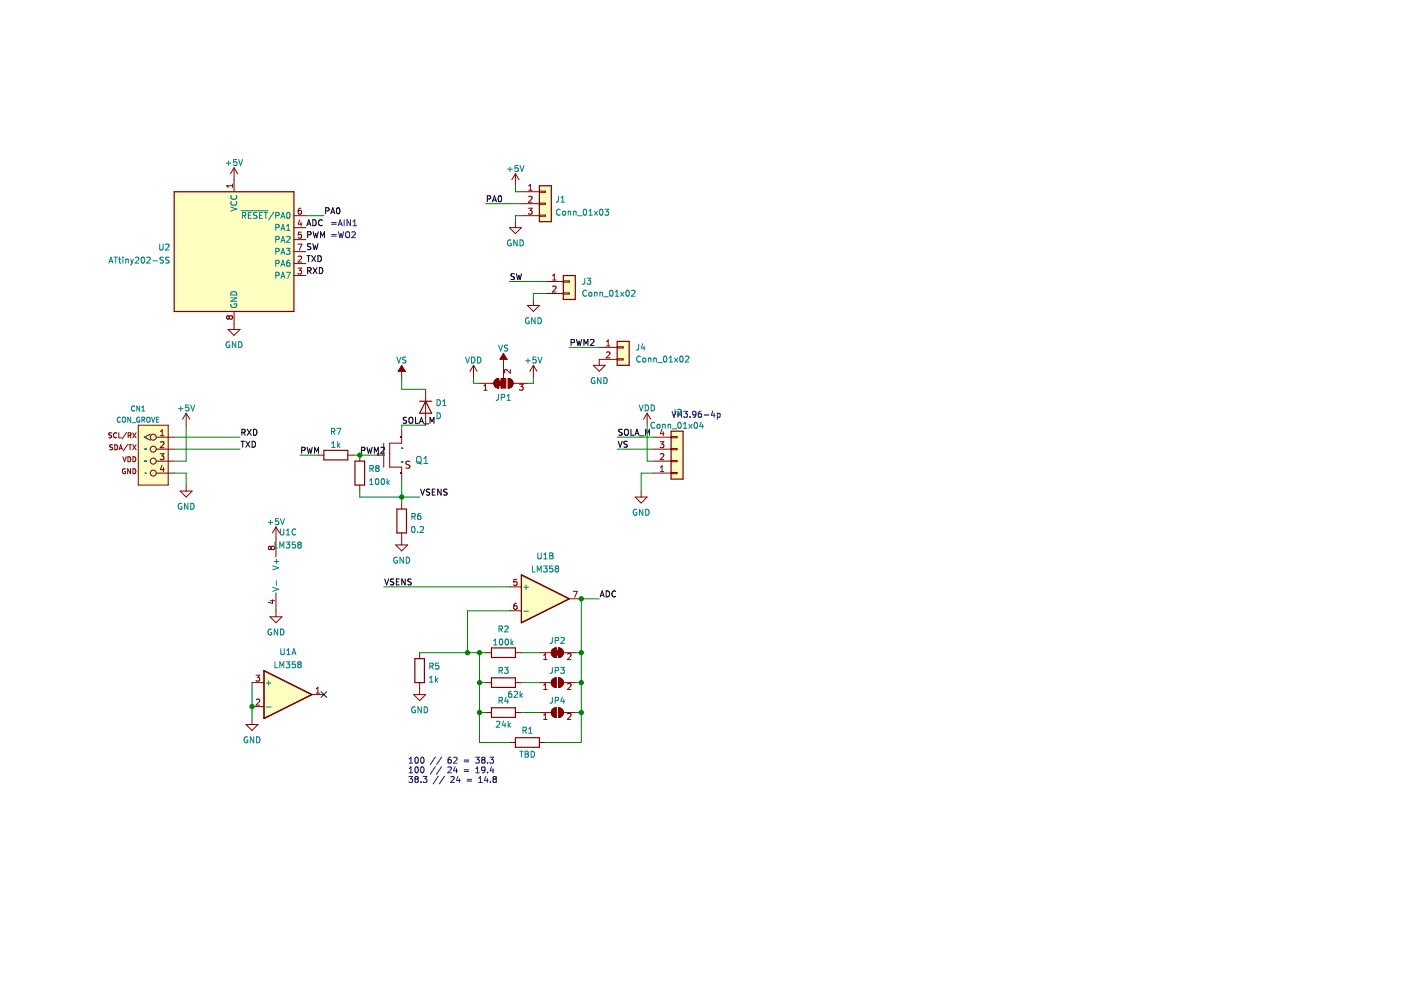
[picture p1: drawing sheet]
<svg xmlns="http://www.w3.org/2000/svg" width="297mm" height="210mm" viewBox="0 0 297 210" stroke-linecap="round" stroke-linejoin="round" font-family="sans-serif">
<path d="M.1 0h297v209.9h-297z" fill-rule="evenodd" fill="#fff" stroke="#fff" stroke-width=".21"/>
<g fill="none" stroke="#840000" stroke-width=".21">
<path d="M109.3 36.8l-.8 1.3M109.3 36.8v2.6M109.3 36.8l.7 1.3M108 48.3h2.6l-1.3 1.2zM109.3 47v1.3M80.1 96.5h.1M80.1 96.2h.1M80.1 96.5h1.3M81.4 94v5M84.9 92.7h.1M85.2 91.4v2.6h-2.6v5h2.6v2.6M86.9 97.8h-.6l-.2 .1v.4l.7 .3 .1 .4-.3 .3-.5-.1"/>
<path d="M38.2 104.1h2.5l-1.2 1.3zM39.5 102.8v1.3M57.5 116.1l-.3-.3-.3 .3v.2l.3 .2 .3-.2M57.5 116.1l.2-.3h.3l.2 .3v.2l-.2 .2h-.4l-.1-.2M57.5 116.1v.2M58.5 111.7v6.4M58.5 111.7l-.8 1.3M58.5 111.7l.8 1.3M84.9 100.3h.1M85.2 106.7v1.2M85.2 113v1.3M57.3 127.4h.9"/>
<path d="M57.8 127.2v.8l-.9-.3M58.5 125.7v3.8M89 138.4v1.3M102.9 138.4h1.3M109.3 138.4h1.3M89 144.7v1.3M102.9 144.7h1.3M109.3 144.7h1.3"/>
</g>
<g fill="none" stroke="#008484" stroke-width=".21">
<path d="M107.6 35.9h1M108.1 35.4v1M109.8 35.1h-.6v.6l.6-.1v.6l-.2 .2-.4-.2M110.2 35.1l.5 1.3 .4-1.3M108.3 50.9a.58 .58 0 0 0-.7 .6 .58 .58 0 0 0 .8 .5v-.4h-.3M109.6 50.9v1.2l-.7-1.2v1.2M110.2 50.9a.64 .64 0 0 1 .8 .6 .64 .64 0 0 1-.8 .6zM81.2 96.5h.1M85.2 97.9h.1M85.2 95.1h.1M88.4 97l.3-.2a.5 .5 0 0 1 .6 .5v.5a.5 .5 0 0 1-.5 .5 .5 .5 0 0 1-.5-.5zM88.6 97.9l.8 .5"/>
<path d="M89.9 98.3h.8M89.9 97.2l.4-.4v1.5M38.5 106.8a.58 .58 0 0 0-.7 .6 .58 .58 0 0 0 .8 .5v-.5h-.3M39.8 106.7v1.3l-.7-1.3v1.3M40.4 106.7a.64 .64 0 0 1 .8 .6 .64 .64 0 0 1-.8 .7zM56.9 110.8h.9M57.4 110.3v.9M57.8 120l1.3 .4-1.3 .4M58.1 119.1h1M58.3 114.9v1.3h.6M58.6 118.6v1M59.1 110h-.7v.6l.6-.1 .1 .6-.2 .1-.5-.1"/>
<path d="M59.3 116.2v-1.3l.4 .9 .5-.9v1.3M59.4 112.1v1.1l.3 .2h.4l.1-.2v-1.1M59.5 110l.4 1.2 .4-1.2M60.7 114.9h.7l-.4 .5 .4 .1v.6l-.2 .1-.5-.1M60.7 113.4h.7M60.7 112.5l.4-.4v1.3M62.6 114.9h-.6l-.1 .6h.6l.1 .6-.2 .1-.5-.1M62.7 112.3a.56 .56 0 0 0-.8 .5 .56 .56 0 0 0 .8 .5M63.4 115.5l-.3 .2v.3l.3 .2h.2l.3-.2v-.3l-.3-.2M63.4 115.5l-.3-.3 .3-.3h.2l.3 .3-.3 .3M63.4 115.5h.2M87.3 109.5h.6l.1-.5-.7-.1v1.2"/>
<path d="M87.4 111.8l.2-.2a.68 .68 0 0 1 .4 .7 .68 .68 0 0 1-.4 .6l-.3-.5zM87.6 109.5l.4 .6M88.5 112.8v.1M89.1 111.8l.5-.2 .2 .4-.8 .9h.8M89.1 108.9h-.3l-.2 .3-.1 .7 .3 .2 .4-.1-.1-.6-.3-.1-.3 .3M57.8 124.5l1.3 .4-1.3 .5M58.6 123.1v1M104.7 136.8h.7M104.7 135.8l.3-.3v1.3M105.8 133.4l.6-.1 .1-.5-.7-.1v1.3M106 135.6l.2-.1a.68 .68 0 0 1 .4 .6 .68 .68 0 0 1-.4 .7l-.3-.5zM106.1 133.4l.4 .6"/>
<path d="M107 132.8l.5-.1 .2 .4-.7 .9h.7M107.2 135.6l.2-.1a.68 .68 0 0 1 .4 .6 .68 .68 0 0 1-.4 .7l-.3-.5zM108.3 135.5v1.3M108.5 136.3l.3 .5M108.8 135.9l-.5 .5M91.1 144.6h.7M91.1 143.7l.3-.3v1.2M91.1 141.3l.6-.1 .1-.5-.7-.1v1.3M91.4 141.3l.5 .6M92.3 143.4v1.2M92.5 144.2l.3 .4M92.8 143.8l-.5 .5"/>
<path d="M93 140.6h-.6l-.1 .6 .6-.1 .1 .6-.2 .2-.5-.2M105.8 142.2l.6-.1 .1-.5-.7-.1v1.3M106.1 142.2l.4 .6M107 141.5h.7l-.4 .5 .4 .1v.5l-.2 .2-.5-.2M108.4 146.6h-.4l-.1 .3-.1 .7 .2 .2 .5-.1-.1-.6h-.4l-.2 .2M109 146.7l.5-.1 .2 .3-.8 .9h.8M110.3 146.6v1.2M110.4 147.4l.4 .4M110.8 147l-.5 .5"/>
</g>
<path d="M84.1 107.9h2.1v5.1h-2.1zM88 139.7h2v5h-2zM104.2 137.4h5.1v2h-5.1zM104.2 143.7h5.1v2h-5.1z" fill="none" stroke="#840000" stroke-width=".25"/>
<path d="M56 142.2l10.1 5.1-10.1 5z" fill="#ffffc2" stroke="#840000" stroke-width=".25"/>
<path d="M56 142.2l10.1 5.1-10.1 5z" fill="none" stroke="#840000" stroke-width=".25"/>
<g fill="none" stroke="#840000" stroke-width=".21">
<path d="M111.8 64.8h2.6l-1.3 1.2zM113.1 63.5v1.3M114.4 138.4h2.5M115.3 139.8h.7M115.3 138.9l.3-.3v1.2M117.2 137.7l.7-.3v2a1.02 1.02 0 0 1-.9-.6 1.02 1.02 0 0 1 .2-1.1zM118.4 137.4a1.02 1.02 0 0 1 1 1 1.02 1.02 0 0 1-1 1zM119.4 138.4h2.6M120.3 138.7l.5-.1 .3 .3-.8 .9h.8M53.4 149.8h2.6M53.4 144.7h2.6M54.3 143.1h.8l-.5 .5 .4 .2v.5l-.2 .1-.5-.1"/>
<path d="M54.3 148.3l.5-.1 .3 .4-.8 .9h.8M66.1 147.3h2.6M67 147h.8M67 146.1l.4-.4v1.3"/>
</g>
<g fill="none" stroke="#008484" stroke-width=".21">
<path d="M112.1 67.4a.58 .58 0 0 0-.7 .6 .58 .58 0 0 0 .8 .5v-.4h-.3M113.5 67.4v1.2l-.8-1.2v1.2M114.1 67.4a.64 .64 0 0 1 .7 .6 .64 .64 0 0 1-.7 .6zM59.5 137.5v1.1l.3 .2h.2l.3-.2v-1.1M60.8 138.8h.7M60.8 137.9l.4-.4v1.3M61.9 138.8l.4-1.3 .4 1.3M62 138.4h.6M117.1 135.2l-.1 1-.4 .2M117.7 135.8h.6l.1-.5-.7-.1v1.2M118.9 135.3l.5-.1 .2 .3-.7 .9h.7M56.5 149.9h.9"/>
<path d="M56.5 144.8h.9M57 144.3v1M58.3 140.3v1.3h.6M59.3 141.6v-1.3l.4 .9 .5-.9v1.3M60.7 140.3h.7l-.4 .5 .4 .1v.6l-.2 .1-.5-.1M62.6 140.3h-.6l-.1 .6h.6l.1 .6-.2 .1-.5-.1M63.4 140.9l-.3 .2v.2l.3 .3h.2l.3-.3-.1-.3-.2-.1M63.4 140.9l-.3-.3 .3-.3h.2l.3 .3-.3 .3M63.4 140.9h.2"/>
</g>
<g fill="#840000" stroke="#840000" stroke-width=".21">
<path d="M117.7 137.9h1v1h-1z" fill-rule="evenodd"/>
<path d="M117.2 137.7l.7-.3v2a1.02 1.02 0 0 1-.9-.6 1.02 1.02 0 0 1 .2-1.1z" fill-rule="evenodd"/>
<path d="M118.4 137.4a1.02 1.02 0 0 1 1 1 1.02 1.02 0 0 1-1 1z" fill-rule="evenodd"/>
</g>
<path d="M110.6 121.9l10.1 5.1-10.1 5z" fill="#ffffc2" stroke="#840000" stroke-width=".25"/>
<path d="M114.4 39.4h2.5v7.6h-2.5zM36.9 40.7h25.4v25.3h-25.4zM119.4 58.4h2.6v5.1h-2.6zM130.9 72.4h2.5v5.1h-2.5zM68.7 95.5h5v2h-5zM75.3 97.8h2v5h-2zM89 85.1h2.5M90.2 85.1l1.3 2.5h-2.5zM142.3 91.4h2.5v10.2h-2.5zM110.6 121.9l10.1 5.1-10.1 5zM104.2 150.1h5.1v2h-5.1zM109.3 156.4h5.1v2h-5.1z" fill="none" stroke="#840000" stroke-width=".25"/>
<g fill="none" stroke="#840000" stroke-width=".21">
<path d="M49.3 39v.7M49.3 39.4h-1.3l.4 .3M49.6 35.6v5.1M49.6 35.6l-.7 1.2M49.6 35.6l.8 1.2M112.1 39.4l.4-.3v1.2M62.3 45.7h2.6M62.3 55.9h2.6M62.3 58.4h2.6M62.3 48.3h2.6M62.3 50.8h2.6M62.3 53.3h2.6"/>
<path d="M63.2 56.8h.8l-.5 .5 .4 .1v.6l-.2 .1-.5-.1M63.2 51.8h.8l-.5 1.2M63.2 54.4l.5-.1 .3 .4-.8 .9h.8M63.5 46.6l-.3 .9h.8M63.8 44.1l-.3 .1-.2 .2-.1 .8 .3 .2 .4-.1-.1-.6-.3-.1-.3 .3M63.8 47.1v.9M63.9 49.2h-.6l-.1 .6h.6l.1 .6-.2 .1-.5-.1M110.6 40.7h3.8M110.6 43.2h3.8M110.6 45.7h3.8M112 44.1h.8l-.4 .5 .4 .2v.5l-.2 .1-.6-.1M112.1 40.3h.7"/>
<path d="M112.1 41.7l.5-.1 .2 .4-.8 .9h.8M114.4 40.5h1.2v.3h-1.2zM114.4 43.1h1.2v.2h-1.2zM114.4 45.6h1.2v.3h-1.2zM115.6 59.7h3.8M117.2 59.4h.7M117.2 58.5l.3-.4v1.3M119.4 59.6h1.3v.2h-1.3zM48.4 69.8h2.5l-1.3 1.3zM48.6 67.2l-.3-.3-.3 .3v.2l.3 .3 .3-.3M48.6 67.2l.2-.3h.3l.2 .3v.2l-.2 .3h-.3l-.2-.3M48.6 67.2v.2"/>
<path d="M49.6 66v3.8M85.2 77.5v2.5M100.4 77.5l-.8 1.2M100.4 77.5v2.5M100.4 77.5l.8 1.2M106.7 74.9v5.4M108.2 78.4v.8l-.9-.8-.4 .2 .2 .5M113.1 77.5l-.8 1.2M113.1 77.5v2.5M113.1 77.5l.8 1.2M115.6 62.2h3.8M117.2 60.8l.5-.2 .2 .4-.8 .9h.8"/>
<path d="M119.4 62.1h1.3v.3h-1.3zM125.8 77.5h2.5l-1.2 1.2zM127.1 73.7h3.8M128.6 73.3h.7M128.6 72.4l.4-.3v1.2M128.6 74.7l.5-.1 .2 .4-.8 .9h.8M130.9 76.2h-3.8v1.3M130.9 73.5h1.2v.3h-1.2zM130.9 76.1h1.2v.2h-1.2zM23.7 91.8l-.6 .1a.45 .45 0 0 0 .5 .5v.4h-.5M23.9 94.3l-.6 .1a.45 .45 0 0 0 .5 .6v.3h-.5M24.3 94.3a.54 .54 0 0 1 .6 .5 .54 .54 0 0 1-.6 .6z"/>
<path d="M24.7 91.9a.47 .47 0 0 0-.6 .4 .47 .47 0 0 0 .6 .4M25.2 91.8v1h.5M25.2 95.4l.4-1.1 .4 1.1M25.3 95.1h.5M26.1 96.8l.3 1.1 .4-1.1M26.6 99.4a.48 .48 0 0 0-.7 .5 .48 .48 0 0 0 .7 .4v-.3h-.2M26.8 91.7l-.9 1.4M27.1 94.2l-.9 1.4M27.1 96.8a.54 .54 0 0 1 .6 .6 .54 .54 0 0 1-.6 .5zM27.2 92.3h.5v-.4l-.5-.1v1M27.3 94.3h.6M27.4 92.3l.4 .5"/>
<path d="M27.6 94.3v1.1M27.7 99.4v1l-.6-1v1M28.1 91.8l.7 1M28.1 94.3l.7 1.1M28.2 99.4a.54 .54 0 0 1 .6 .5 .54 .54 0 0 1-.6 .5zM28.2 96.8a.54 .54 0 0 1 .6 .6 .54 .54 0 0 1-.6 .5zM28.8 91.8l-.7 1M28.8 94.3l-.7 1.1M29.3 90.2h6.4v12.6h-6.4zM31.9 92.1l-1.3 .6 1.3 .6M33.1 92.7h3.8M33.1 95.2h3.8"/>
<path d="M33.1 97.8h3.8M34 96.2h.8l-.5 .5 .4 .1v.5l-.2 .2-.5-.2M34 91.5l.4-.4v1.3M34 92.4h.8M34 93.8l.5-.2 .3 .4-.8 .9h.8M34.3 98.7l-.3 .9h.8M34.6 99.1v.9M39.5 87.6l-.8 1.3M39.5 87.6v2.6M39.5 87.6l.7 1.3M67.4 96.5h1.3M73.7 96.5h1.3"/>
<path d="M76.3 96.5v1.3M90.2 82.5v7.7M101.7 81.3h3M102.6 82.7h.7M102.6 81.8l.3-.3v1.2M105 80.6l.7-.3v2a1.02 1.02 0 0 1-.9-.6 1.02 1.02 0 0 1 .2-1.1zM107.8 80.3a1.02 1.02 0 0 1 1 1 1.02 1.02 0 0 1-1 1zM108.8 81.3h3M110.1 81.5h.8l-.4 .4 .4 .2v.5l-.2 .1-.6-.1M137.2 87.6l-.8 1.3M137.2 87.6v2.6M137.2 87.6l.8 1.3"/>
<path d="M138.5 92.7h3.8M138.5 95.2h3.8M138.5 97.8h3.8M140 93.6h.7l-.4 .5 .4 .2v.5l-.2 .1-.5-.1M140 96.3l.5-.1 .2 .3-.7 1h.7M140 100h.7M140 99.1l.4-.4v1.3M140.3 91l-.3 1h.8M140.6 91.5v.9M142.3 92.6h1.3v.2h-1.3zM142.3 95.1h1.3v.3h-1.3zM142.3 97.6h1.3v.3h-1.3z"/>
<path d="M33.1 100.3h3.8M76.3 102.8v1.3M83.9 115.5h2.5l-1.2 1.3zM85.2 114.3v1.2M134.7 105.4h2.5l-1.3 1.3zM135.9 104.1v1.3M138.5 100.3h3.8M142.3 100.2h1.3v.2h-1.3zM57.2 130.8h2.6l-1.3 1.2zM58.5 129.5v1.3M108 124.4h2.6M108 129.5h2.6"/>
<path d="M109.5 127.9l-.3 .1-.2 .2-.1 .7 .3 .3 .4-.1-.1-.6-.3-.1-.3 .2M109.6 122.8h-.6l-.1 .6h.6l.1 .6-.2 .1-.5-.1M120.7 127h2.5M121.6 125.4h.8l-.5 1.2M52.2 153.6h2.5l-1.3 1.3zM53.4 152.3v1.3M87.7 147.3h2.5l-1.2 1.2zM89 146v1.3M102.9 151.1h1.3M108 157.4h1.3M109.3 151.1h1.3M114.4 157.4h1.2"/>
<path d="M114.4 151.1h2.5M114.4 144.7h2.5M115.3 145.3l.3-.4v1.3M115.3 151.6l.3-.3v1.2M115.3 146.2h.7M115.3 152.5h.7M117.2 144l.7-.3v2a1.02 1.02 0 0 1-.9-.6 1.02 1.02 0 0 1 .2-1.1zM117.2 150.4l.7-.3v2a1.02 1.02 0 0 1-.9-.6 1.02 1.02 0 0 1 .2-1.1zM118.4 143.7a1.02 1.02 0 0 1 1 1 1.02 1.02 0 0 1-1 1zM118.4 150.1a1.02 1.02 0 0 1 1 1 1.02 1.02 0 0 1-1 1zM119.4 151.1h2.6M119.4 144.7h2.6"/>
<path d="M120.3 145l.5-.1 .3 .4-.8 .9h.8M120.3 151.4l.5-.1 .3 .3-.8 .9h.8"/>
<circle cx="32.5" cy="97.8" r=".63"/>
<circle cx="32.5" cy="95.2" r=".63"/>
<circle cx="32.5" cy="92.7" r=".63"/>
<circle cx="32.5" cy="100.3" r=".63"/>
</g>
<g fill="none" stroke="#008484" stroke-width=".21">
<path d="M48 34.6h1M48.5 34.1v1M50.2 33.8h-.6l-.1 .6h.6l.1 .6-.2 .1-.5-.1M50.6 33.8l.4 1.3 .4-1.3M23.1 55.8l.4-1.3 .4 1.3M23.2 55.4h.6M24.2 54.5h.7M24.5 54.5v1.3M25.2 54.9h.4M25.3 54.5v1.1l.3 .2M26.1 54.5v.1M26.1 54.9v.9"/>
<path d="M26.7 54.9v.9M26.7 55.1l.4-.1 .1 .8M27.7 54.9l.3 .9M28 55.8l-.3 .4M28.3 54.9l-.3 .9M28.7 54.6l.5-.1 .2 .4-.7 .9h.7M30 54.6l.2-.1a.68 .68 0 0 1 .5 .7 .68 .68 0 0 1-.5 .6l-.3-.5zM31.1 54.6l.5-.1 .3 .4-.8 .9h.8M32.4 55.3h1M33.9 51.7v1.1l.2 .2h.4l.1-.2v-1.1M34.6 54.6h-.6v.4l.5 .2 .1 .3-.2 .3-.5-.1M35.1 51.9l.5-.2 .2 .4-.7 .9h.7"/>
<path d="M35.8 54.6h-.6v.4l.5 .2 .1 .3-.2 .3-.5-.1M48.9 43.9l1.3 .4-1.3 .4M49.1 42.7a.56 .56 0 0 0 .5 .8 .56 .56 0 0 0 .5-.8M49.1 41.5a.56 .56 0 0 0 .5 .8 .56 .56 0 0 0 .5-.8M51.1 44.7h5.7M51.4 45.7l.6-.1 .1-.4-.7-.2v1.3M51.7 45.7l.4 .6M52.7 45.6h.4M53.3 45h-.6v1.3h.6M54.5 45.1l-.7 .1v.3l.6 .3 .1 .3-.3 .2-.4-.1M55 45.6h.4M55.6 45h-.6v1.3h.6"/>
<path d="M56 45h.7M56.4 45v1.3M58 45l-1 1.6M58.5 58.4l.6-.1v-.5l-.6-.1v1.3M58.5 45.7l.6-.1v-.4l-.6-.2v1.3M58.5 48.2h.6v-.5l-.6-.1v1.2M58.5 50.8l.6-.1v-.5l-.6-.1v1.3M58.5 53.3h.6v-.5l-.6-.1v1.2M58.5 55.9l.6-.1v-.5l-.6-.1v1.3M59.6 56.5l.4-1.3 .4 1.3M59.6 59l.4-1.3 .4 1.3M59.6 48.8l.4-1.2 .4 1.2"/>
<path d="M59.6 51.4l.4-1.3 .4 1.3M59.6 46.3l.4-1.3 .4 1.3M59.6 53.9l.4-1.2 .4 1.2M59.7 56.1h.6M59.7 58.6h.6M59.7 48.5h.6M59.7 51h.6M59.7 45.9h.6M59.7 53.6h.6M60.7 52.7h.8l-.4 .4 .3 .2v.5l-.1 .1-.6-.1M60.7 57.7h.9l-.6 1.3M60.8 50.2l.5-.1 .2 .4-.8 .9h.8"/>
<path d="M60.8 48.8h.7M60.8 47.9l.3-.3v1.2M60.9 45.2l.2-.2a.68 .68 0 0 1 .4 .7 .68 .68 0 0 1-.4 .6l-.3-.5zM61.4 55.2h-.4l-.2 .3v.7l.2 .3 .4-.2v-.6h-.4l-.2 .2M118.4 41.6l-.1 1.1-.4 .2M118.8 44.5a.56 .56 0 0 0-.8 .5 .56 .56 0 0 0 .8 .5M118.9 42.9h.8M118.9 42l.4-.4v1.3M119.4 44.8h.3l.2 .2v.4l-.2 .2-.5-.2zM120.5 44.9l.4-.1 .1 .8M120.5 44.8v.8M121.6 44.9l.5-.1 .1 .8"/>
<path d="M121.6 44.8v.8M122.5 45.8h.9M123.8 44.5l.2-.1a.68 .68 0 0 1 .4 .6 .68 .68 0 0 1-.4 .6l-.3-.5zM124 59l-.1 1.1-.4 .2M124.5 59h.8l-.5 .5 .4 .1v.5l-.2 .2-.5-.2M124.9 45.6h.7M124.9 44.7l.3-.3v1.2M126 44.8l.7 .8M126.7 44.8l-.7 .8M127.2 44.5l.2-.1a.68 .68 0 0 1 .4 .6 .68 .68 0 0 1-.4 .6l-.3-.5zM128.3 44.4h.7l-.4 .4 .4 .2v.5l-.2 .1-.5-.1M48.7 72.5a.58 .58 0 0 0-.8 .6 .58 .58 0 0 0 .8 .5v-.4h-.2"/>
<path d="M48.9 63.2h1.3l-1.3 .7h1.3M49 64.5a.58 .58 0 0 0 .6 .7 .58 .58 0 0 0 .5-.8h-.4v.3M49.1 61.9a.66 .66 0 0 1 .8 0 .66 .66 0 0 1 .3 .7h-1.3zM50 72.4v1.3l-.7-1.3v1.3M50.6 72.4a.64 .64 0 0 1 .7 .7 .64 .64 0 0 1-.7 .6zM84.1 75.7l.5 1.3 .4-1.3M86.1 75.8h-.7v.4l.6 .2 .1 .3-.3 .3-.5-.1M98.7 75.7l.4 1.3 .5-1.3M100 75.7a.64 .64 0 0 1 .7 .6 .64 .64 0 0 1-.7 .7zM101.2 75.7a.64 .64 0 0 1 .8 .6 .64 .64 0 0 1-.8 .7zM105.7 73.2l.4 1.2 .5-1.2M107.6 73.2l-.6 .1v.3l.5 .3 .1 .3-.2 .2h-.5"/>
<path d="M111.5 76.5h.9M111.9 76v1M113.6 75.7h-.6v.6l.6-.1v.7l-.1 .1-.5-.1M114.1 75.7l.4 1.3 .4-1.3M124.4 61.7a.56 .56 0 0 0-.8 .5 .56 .56 0 0 0 .8 .5M125 62h.3l.2 .2v.4l-.2 .2-.5-.2zM126 62.1l.5-.1 .1 .8M126 62v.8M127.2 62.1l.5-.1v.8M127.2 62v.8M128 62.9h1M129.4 61.7l.1-.2a.68 .68 0 0 1 .5 .7 .68 .68 0 0 1-.5 .6l-.3-.5z"/>
<path d="M130.5 62.8h.7M130.5 61.9l.3-.4v1.3M131.6 62l.7 .8M132.3 62l-.7 .8M132.8 61.7l.2-.2a.68 .68 0 0 1 .4 .7 .68 .68 0 0 1-.4 .6l-.3-.5zM133.9 61.7l.5-.2 .2 .4-.8 .9h.8M135.4 73v1l-.5 .2M135.8 75.6a.56 .56 0 0 0-.8 .5 .56 .56 0 0 0 .8 .5M136.3 72.9l-.3 .9h.7M136.4 76l.3-.1 .2 .3v.3l-.2 .3-.4-.3zM136.6 73.4v.8M137.5 76h.5v.8"/>
<path d="M137.5 75.9v.9M138.6 76h.5l.1 .8M138.6 75.9v.9M139.5 76.9h.9M140.8 75.6l.2-.1a.68 .68 0 0 1 .4 .6 .68 .68 0 0 1-.4 .7l-.3-.5zM141.9 76.8h.7M141.9 75.9l.3-.4v1.3M143 75.9l.7 .9M143.7 75.9l-.7 .9M144.2 75.6l.2-.1a.68 .68 0 0 1 .5 .6 .68 .68 0 0 1-.5 .7l-.3-.5zM145.3 75.6l.5-.1 .2 .4-.7 .9h.7M25.5 88.6a.47 .47 0 0 0-.6 .4 .47 .47 0 0 0 .6 .4"/>
<path d="M26 88.6l.2-.1 .4 .1v.6l-.1 .3h-.3l-.2-.1zM27.7 88.5v1l-.6-1v1M28 89.6h.8M28.5 86.2a.47 .47 0 0 0-.6 .4 .47 .47 0 0 0 .6 .4M29.6 88.5a.48 .48 0 0 0-.6 .5 .48 .48 0 0 0 .6 .4v-.3h-.2M29.6 86.1v1l-.6-1v1M30.1 87.1h.6M30.1 86.4l.3-.3v1M30.1 89h.5v-.4l-.5-.1v1M30.3 89l.4 .5M30.8 92.7h.1M30.8 95.2h.1"/>
<path d="M30.8 97.8h.1M31.2 88.6l.2-.1 .4 .1v.6l-.1 .3h-.3l-.2-.1zM32.1 88.5l.4 1 .3-1M33.2 89h.3M33.7 88.5h-.5v1h.5M37.8 86.6h1M38.3 86.2v.9M40 85.9h-.6v.6l.6-.1v.6l-.2 .1-.4-.1M40.4 85.9l.5 1.2 .4-1.2M70.3 91.5l.6-.1v-.5l-.6-.1v1.3M70.3 94l.4-.4v1.3M70.3 94.9h.8"/>
<path d="M70.6 91.5l.4 .6M71.4 90.8h.9l-.6 1.3M71.6 93.6v1.3M71.7 94.4l.4 .5M72.1 94l-.5 .5M78.4 99.4l.6-.1 .1-.5-.7-.1v1.3M78.7 99.4l.5 .6M79.9 99.2l-.3-.2 .3-.3 .4 .1 .1 .1-.3 .3M79.9 99.2l-.3 .3v.2l.3 .3h.2l.3-.3-.1-.3-.2-.2M79.9 99.2h.2M92.7 84.7a.64 .64 0 0 1 .7 .7 .64 .64 0 0 1-.7 .6zM92.7 87.5a.64 .64 0 0 1 .7 .7 .64 .64 0 0 1-.7 .6z"/>
<path d="M93.9 86h.7M93.9 85.1l.3-.4v1.3M105.7 83.6l-.1 1.1-.4 .2M106.3 84.3l.6-.1 .1-.5-.7-.1v1.3M107.5 84.9h.7M107.5 84l.4-.4v1.3M126.1 80.1a.58 .58 0 0 0-.8 .6 .58 .58 0 0 0 .8 .5v-.4h-.2M127.4 80.1v1.2l-.7-1.2v1.2M128 80.1a.64 .64 0 0 1 .8 .6 .64 .64 0 0 1-.8 .6zM135.5 85.9l.4 1.2 .5-1.2M136.8 85.9a.64 .64 0 0 1 .7 .6 .64 .64 0 0 1-.7 .6zM138.1 85.9a.64 .64 0 0 1 .7 .6 .64 .64 0 0 1-.7 .6z"/>
<path d="M138.8 89.7a.56 .56 0 0 0-.8 .5 .56 .56 0 0 0 .8 .5M139.4 90h.3l.3 .2v.4l-.3 .2-.4-.2zM140.5 90.1l.5-.1v.8M140.5 90v.8M141.6 90.1l.5-.1 .1 .8M141.6 90v.8M142.5 90.9h1M143.1 86.8v1.1l-.5 .1M143.7 86.9l.5-.1 .2 .3-.8 .9h.8M143.8 89.7l.2-.2a.68 .68 0 0 1 .4 .7 .68 .68 0 0 1-.4 .6l-.3-.5zM144.9 89.9l.4-.4v1.3M144.9 90.8h.7"/>
<path d="M146.1 90l.6 .8M146.7 90l-.6 .8M147.3 89.7l.2-.2a.68 .68 0 0 1 .4 .7 .68 .68 0 0 1-.4 .6l-.4-.5zM148.7 89.5l-.3 .9h.7M149 90v.8M30.8 100.3h.1M78.4 102.7h.7M78.4 101.8l.3-.3v1.2M79.7 101.6l.2-.1a.68 .68 0 0 1 .4 .6 .68 .68 0 0 1-.4 .6l-.3-.4zM80.9 101.6l.2-.1a.68 .68 0 0 1 .4 .6 .68 .68 0 0 1-.4 .6l-.3-.4zM82.1 101.5v1.2M82.2 102.3l.3 .4"/>
<path d="M82.5 101.9l-.4 .5M84.2 118.2a.58 .58 0 0 0-.7 .6 .58 .58 0 0 0 .8 .5v-.4h-.3M85.5 118.1v1.3l-.7-1.3v1.3M86.1 118.1a.64 .64 0 0 1 .8 .7 .64 .64 0 0 1-.8 .6zM114 117.2v1.1l.3 .2 .3-.1 .2-.1v-1.1M115.3 118.5h.7M115.3 117.6l.4-.4v1.3M116.6 117.2h.4l.2 .3-.2 .3 .2 .2 .1 .3-.3 .2h-.4zM116.6 117.8h.4M135 108a.58 .58 0 0 0-.8 .6 .58 .58 0 0 0 .8 .5v-.4h-.2M136.3 108v1.3l-.7-1.3v1.3M136.9 108a.64 .64 0 0 1 .7 .6 .64 .64 0 0 1-.7 .7z"/>
<path d="M57.5 133.4a.58 .58 0 0 0-.7 .6 .58 .58 0 0 0 .8 .5v-.4h-.2M58.9 133.4v1.2l-.8-1.2v1.2M59.5 133.4a.64 .64 0 0 1 .7 .6 .64 .64 0 0 1-.7 .6zM111.1 124.5h.9M111.1 129.6h.9M111.5 124v1M112.9 120v1.3h.6M113.9 121.3v-1.3l.4 .9 .5-.9v1.3M115.2 120h.8l-.4 .5 .4 .1v.5l-.2 .2-.6-.2M117.2 120h-.6l-.1 .6 .6-.1 .1 .6-.2 .2-.5-.2M118 120.5l-.3 .3v.2l.3 .3h.2l.2-.3v-.3l-.2-.2M118 120.5l-.3-.2 .3-.3h.2l.2 .2-.2 .3"/>
<path d="M118 120.5h.2M52.5 156.3a.58 .58 0 0 0-.8 .6 .58 .58 0 0 0 .8 .5v-.5h-.2M53.8 156.2v1.3l-.7-1.3v1.3M54.4 156.2a.64 .64 0 0 1 .7 .6 .64 .64 0 0 1-.7 .7zM88 149.9a.58 .58 0 0 0-.7 .6 .58 .58 0 0 0 .8 .5v-.4h-.3M89.3 149.9v1.2l-.7-1.2v1.2M89.9 149.9a.64 .64 0 0 1 .8 .6 .64 .64 0 0 1-.8 .6zM105.3 153l.4-.1 .3 .4-.8 .9h.8M105.8 148.5h.6l.1-.5-.7-.2v1.3M106.1 148.5l.4 .6M106.8 152.9l-.3 .9h.8M107.1 153.3v.9"/>
<path d="M107.3 147.8l-.3 .9h.8M107.6 148.3v.8M107.7 152.9v1.3M107.9 153.7l.3 .5M108.2 153.3l-.5 .5M110.2 159.3h.7M110.6 159.3v1.2M110.9 154.9l.6-.1v-.5l-.6-.1v1.3M111.2 154.9l.4 .6M111.3 159.3h.5l.2 .2-.2 .4 .2 .1 .1 .3-.3 .2h-.5zM111.3 159.9h.5M112.1 155.5h.7"/>
<path d="M112.1 154.6l.4-.4v1.3M112.6 159.3a.64 .64 0 0 1 .7 .6 .64 .64 0 0 1-.7 .6zM117.1 141.5l-.1 1.1-.4 .2M117.1 147.8l-.1 1.1-.4 .2M117.7 142.2l.6-.1 .1-.5-.7-.1v1.3M117.7 148.5h.6l.1-.5-.7-.2v1.3M118.9 141.5h.7l-.4 .5 .4 .1v.5l-.2 .2-.5-.2M119.2 147.8l-.3 .9h.8M119.5 148.3v.8"/>
</g>
<g fill="#ffffc2" stroke="#ffffc2" stroke-width=".25">
<path d="M114.4 39.4h2.5v7.6h-2.5z" fill-rule="evenodd"/>
<path d="M119.4 58.4h2.6v5.1h-2.6z" fill-rule="evenodd"/>
<path d="M36.9 40.7h25.4v25.3h-25.4z" fill-rule="evenodd"/>
<path d="M130.9 72.4h2.5v5.1h-2.5z" fill-rule="evenodd"/>
<path d="M142.3 91.4h2.5v10.2h-2.5z" fill-rule="evenodd"/>
</g>
<path d="M29.3 90.2h6.4v12.6h-6.4z" fill-rule="evenodd" fill="#ffffc2" stroke="#ffffc2" stroke-width=".21"/>
<g fill="#840000" stroke="#840000" stroke-width=".21">
<path d="M106.7 74.9l.8 1.3h-1.5z"/>
<path d="M85.2 77.5l.7 1.2h-1.5z"/>
<path d="M117.2 144l.7-.3v2a1.02 1.02 0 0 1-.9-.6 1.02 1.02 0 0 1 .2-1.1z" fill-rule="evenodd"/>
<path d="M118.4 143.7a1.02 1.02 0 0 1 1 1 1.02 1.02 0 0 1-1 1z" fill-rule="evenodd"/>
<path d="M105.7 80.8h.5v1h-.5z" fill-rule="evenodd"/>
<path d="M105 80.6l.7-.3v2a1.02 1.02 0 0 1-.9-.6 1.02 1.02 0 0 1 .2-1.1z" fill-rule="evenodd"/>
<path d="M106.2 80.3h1.1v2h-1.1z" fill-rule="evenodd"/>
<path d="M107.8 80.3a1.02 1.02 0 0 1 1 1 1.02 1.02 0 0 1-1 1z" fill-rule="evenodd"/>
<path d="M117.2 150.4l.7-.3v2a1.02 1.02 0 0 1-.9-.6 1.02 1.02 0 0 1 .2-1.1z" fill-rule="evenodd"/>
<path d="M118.4 150.1a1.02 1.02 0 0 1 1 1 1.02 1.02 0 0 1-1 1z" fill-rule="evenodd"/>
</g>
<g fill="none" stroke="#000" stroke-width=".21">
<path d="M65.1 47.9l.4-1.3 .4 1.3M65.1 54.2h.7M65.2 47.5h.6M65.2 49.8l.6-.1 .1-.5-.7-.1v1.3M65.2 57.4l.6-.1 .1-.4-.7-.2v1.3M65.4 54.2v1.3M65.5 57.4l.5 .6M65.9 51.7l-.7 .1v.3l.6 .3 .1 .3-.2 .2h-.5M66.1 54.2l.8 1.3M66.3 46.6a.64 .64 0 0 1 .8 .6 .64 .64 0 0 1-.8 .7zM66.3 51.7l.3 1.2 .3-.9 .2 .9 .3-1.2M66.4 49.1l.3 1.3 .2-.9 .3 .9 .3-1.3"/>
<path d="M66.4 56.7l.8 1.3M66.9 54.2l-.8 1.3M67.2 56.7l-.8 1.3M67.4 54.2a.64 .64 0 0 1 .7 .6 .64 .64 0 0 1-.7 .7zM67.7 56.7a.64 .64 0 0 1 .7 .7 .64 .64 0 0 1-.7 .6zM68 50.4v-1.3l.4 .9 .4-.9v1.3M68.3 46.7a.56 .56 0 0 0-.8 .5 .56 .56 0 0 0 .8 .5M69 44.7h.7v-.5l-.7-.1v1.2M70.1 45.3l.5-1.2 .4 1.2M70.3 45h.6M71.5 44.2l.1-.1a.68 .68 0 0 1 .5 .6 .68 .68 0 0 1-.5 .6l-.3-.5zM103.3 42.2l.6-.1 .1-.5-.7-.1v1.3"/>
<path d="M104.4 42.8l.4-1.3 .5 1.3M104.5 42.4h.6M105.7 41.6l.2-.1a.68 .68 0 0 1 .5 .6 .68 .68 0 0 1-.5 .7l-.3-.5zM109.1 58.1h-.7v.4l.5 .2 .2 .3-.3 .3-.5-.1M109.5 58l.3 1.3 .2-.9 .3 .9 .3-1.3M121.1 72.6h.6l.1-.5-.7-.1v1.2M122.2 72l.3 1.2 .3-.9 .2 .9 .3-1.2M123.8 73.2v-1.2l.4 .9 .5-.9v1.2M125.2 72.1l.5-.1 .2 .3-.8 .9h.8M51.1 93.6h.7M51.3 91.7l.6-.1v-.5l-.6-.1v1.3M51.5 93.6v1.2"/>
<path d="M51.6 91.7l.4 .6M52.1 93.6l.9 1.2M52.4 91l.9 1.3M53 93.6l-.9 1.2M53.3 91l-.9 1.3M53.5 93.6a.64 .64 0 0 1 .7 .6 .64 .64 0 0 1-.7 .6zM53.8 91a.64 .64 0 0 1 .7 .6 .64 .64 0 0 1-.7 .7zM64 95.5l.6-.1v-.5l-.6-.1v1.3M65.1 94.8l.3 1.3 .3-.9 .2 .9 .3-1.3M66.7 96.1v-1.3l.4 .9 .4-.9v1.3M76.7 95.5l.6-.1v-.5l-.6-.1v1.3M77.8 94.8l.3 1.3 .3-.9 .2 .9 .3-1.3"/>
<path d="M79.4 96.1v-1.3l.4 .9 .4-.9v1.3M80.8 94.9l.5-.1 .2 .4-.8 .9h.8M86.2 88.5l-.7 .1v.4l.6 .2 .1 .3-.2 .2h-.5M86.8 88.7l.2-.2a.43 .43 0 0 1 .5 .4v.4a.42 .42 0 0 1-.4 .5 .42 .42 0 0 1-.4-.5zM88.1 88.5v1.2h.6M88.9 89.7l.5-1.2 .4 1.2M89.1 89.4h.6M89.9 89.9h1M91.2 89.7v-1.2l.4 .9 .4-.9v1.2M131.1 93.6l.4 1.2 .4-1.2M131.9 91.1h-.7v.4l.6 .2 .1 .3-.2 .3-.5-.1M132.6 91.1l.1-.1a.43 .43 0 0 1 .5 .4v.5a.42 .42 0 0 1-.4 .4 .42 .42 0 0 1-.4-.4z"/>
<path d="M133 93.6h-.5l-.2 .2 .1 .3 .5 .2v.4l-.6 .1M133.8 91v1.3h.6M134.6 92.3l.4-1.3 .5 1.3M134.7 91.9h.7M135.6 92.4h1M136.9 92.3v-1.3l.4 .9 .4-.9v1.3M89.2 103.7l.4 1.3 .4-1.3M91.1 103.8l-.5-.1-.2 .2 .1 .4 .5 .2v.4h-.6M91.7 104.3h.4M92.3 103.7h-.6v1.3h.6M93.5 103.7v1.3l-.7-1.3v1.3M94.8 103.8h-.7v.4l.6 .2 .1 .3-.2 .3-.5-.1"/>
<path d="M81.6 122.7l.4 1.3 .4-1.3M83.5 122.8l-.5-.1-.2 .3 .1 .3 .5 .2v.4l-.6 .1M84 123.4h.5M84.6 122.7h-.6v1.3h.6M85.9 122.7v1.3l-.7-1.3v1.3M87.2 122.8l-.7 .1v.3l.6 .3 .1 .3-.3 .2h-.4M127.3 126.6l.4-1.3 .4 1.3M127.4 126.2h.6M128.5 125.3a.64 .64 0 0 1 .8 .6 .64 .64 0 0 1-.8 .7zM130.5 125.4a.56 .56 0 0 0-.8 .5 .56 .56 0 0 0 .8 .5"/>
</g>
<g fill="none" stroke="#0000c2" stroke-width=".21">
<path d="M70.3 49.7h1M70.3 50.1h1M70.3 47.2h1M70.3 47.6h1M71.7 47.9l.4-1.3 .5 1.3M71.8 49.1l.3 1.3 .2-.9 .3 .9 .3-1.3M71.8 47.5h.6M73 46.6v1.3M73.3 49.3l.3-.2a.43 .43 0 0 1 .5 .5v.4a.42 .42 0 0 1-.4 .4 .42 .42 0 0 1-.4-.4zM74.3 46.6v1.3l-.7-1.3v1.3M74.6 49.2l.5-.1 .2 .4-.8 .9h.8M74.8 47.9h.8"/>
<path d="M74.8 47l.4-.4v1.3M142.5 87.2l.4 1.3 .4-1.3M143.8 87.2v1.3M143.8 87.8h.7M144.5 87.2v1.3M145 87.2h.7l-.4 .5 .4 .1v.6l-.2 .1-.5-.1M146.3 88.4v.1M147.6 87.8l-.3 .2-.3-.1-.1-.6 .4-.1 .3 .2-.1 .8-.2 .2-.3 .1M148.6 87.2l-.3 .1-.2 .2-.1 .7 .3 .3 .4-.1-.1-.6-.3-.1-.3 .2M149.3 88h1M151.1 87.1l-.3 1h.8M151.4 87.6v.9"/>
<path d="M152.1 87.7l.4-.1 .2 .3-.1 .5h-.5M152.1 87.6v1.3M86.7 164.6h.8l-.4 .5 .3 .1v.6l-.2 .1-.5-.1M86.8 161.8h.7M86.8 160.9l.3-.4v1.3M86.8 163l.3-.4v1.3M86.8 163.9h.7M88.1 160.7l.2-.2a.68 .68 0 0 1 .4 .7 .68 .68 0 0 1-.4 .6l-.3-.5zM88.1 162.7l.2-.1a.68 .68 0 0 1 .4 .6 .68 .68 0 0 1-.4 .7l-.3-.5zM88.2 165.2l-.2-.3 .2-.3h.2l.3 .3-.3 .3M88.2 165.2l-.2 .2v.3l.2 .2h.2l.3-.2v-.3l-.3-.2M88.2 165.2h.2"/>
<path d="M89.2 165.8v.1M89.3 160.7l.2-.2a.68 .68 0 0 1 .4 .7 .68 .68 0 0 1-.4 .6l-.3-.5zM89.3 162.7l.2-.1a.68 .68 0 0 1 .4 .6 .68 .68 0 0 1-.4 .7l-.3-.5zM89.7 164.6h.8l-.4 .5 .3 .1v.6l-.1 .1-.6-.1M92.3 160.5l-1.1 1.6M92.3 162.5l-1.1 1.7M92.9 164.6l-1.1 1.6M93.6 160.5l-1 1.6M93.6 162.5l-1 1.7M94.3 164.6l-1.1 1.6M95 162.7l.5-.1 .2 .4-.8 .9h.8M95.6 160.5l-.4 .1-.2 .2v.8l.2 .2 .4-.1v-.6l-.4-.1-.2 .3"/>
<path d="M95.6 164.8l.5-.2 .2 .4-.8 .9h.8M96.2 160.7l.5-.2 .2 .4-.8 .9h.8M96.5 162.5l-.3 .9h.8M96.8 163v.9M97.1 164.6l-.3 .9h.8M97.4 165.1v.8M98.4 161.1h1M98.4 161.5h1M98.4 163.2h1M98.4 163.6h1M99 165.2h1M99 165.6h1"/>
<path d="M100.8 160.5h.8l-.4 .5 .4 .1v.6l-.2 .1-.6-.1M100.9 163.9h.7M100.9 163l.4-.4v1.3M101.5 165.9h.7M101.5 165l.4-.4v1.3M102.3 161.1l-.2 .2v.3l.2 .2h.4l.1-.2v-.3l-.2-.2M102.3 161.1l-.2-.3 .2-.3h.3l.2 .3-.2 .3M102.3 161.1h.3M102.8 163.1l-.2 .3-.4-.1v-.6l.4-.1 .2 .2v.8l-.2 .2-.4 .1M103 164.6l-.3 .9h.8M103.3 165.1v.8M103.4 161.7v.1"/>
<path d="M103.4 163.7v.2M103.9 160.5h.7l-.4 .5 .4 .1v.6l-.2 .1-.5-.1M104 165.8v.1M104.2 162.5l-.3 .9h.8M104.5 163v.9M104.8 165.2l-.3-.3 .3-.3h.2l.3 .3-.3 .3M104.8 165.2l-.3 .2 .1 .4 .2 .1h.2l.3-.2v-.3l-.3-.2M104.8 165.2h.2"/>
</g>
<g fill="none" stroke="#008400" stroke-width=".21">
<path d="M109.3 39.4v1.3h1.3M64.9 45.7h3.8M102.9 43.2h7.7M108 59.7h7.6M110.6 45.7h-1.3v1.3M115.6 62.2h-2.5v1.3M120.7 73.7h6.4M36.9 92.7h14M36.9 95.2h14M39.5 90.2v7.6h-2.6M63.6 96.5h3.8M75 96.5h5.1"/>
<path d="M85.2 80v2.5h5M90.2 90.2h-5v1.2M100.4 80v1.3h1.3M113.1 80v1.3h-1.3M130.9 92.7h7.6M130.9 95.2h7.6M137.2 90.2v7.6h1.3M36.9 100.3h2.6v2.5M76.3 104.1v1.3h12.7M85.2 101.6v5.1M138.5 100.3h-2.6v3.8M81.4 124.4h26.6"/>
<path d="M89 138.4h13.9M101.7 138.4v19h6.3M108 129.5h-8.9v8.9M110.6 138.4h3.8M122 138.4h1.2M127.1 127h-3.9v30.4h-7.6M53.4 144.7v7.6M101.7 144.7h1.2M101.7 151.1h1.2M110.6 144.7h3.8M110.6 151.1h3.8M122 144.7h1.2"/>
<path d="M122 151.1h1.2"/>
</g>
<path d="M68.1 146.7l1.2 1.2M69.3 146.7l-1.2 1.2" fill="none" stroke="#000084" stroke-width=".21"/>
<g fill="#008400" stroke="#008400" stroke-width=".21">
<circle cx="101.7" cy="144.7" r=".46"/>
<circle cx="101.7" cy="138.4" r=".46"/>
<circle cx="99.1" cy="138.4" r=".46"/>
<circle cx="123.2" cy="138.4" r=".46"/>
<circle cx="123.2" cy="127" r=".46"/>
<circle cx="123.2" cy="151.1" r=".46"/>
<circle cx="101.7" cy="151.1" r=".46"/>
<circle cx="123.2" cy="144.7" r=".46"/>
<circle cx="53.4" cy="149.8" r=".46"/>
<circle cx="85.2" cy="105.4" r=".46"/>
<circle cx="76.3" cy="96.5" r=".46"/>
</g>
</svg>
